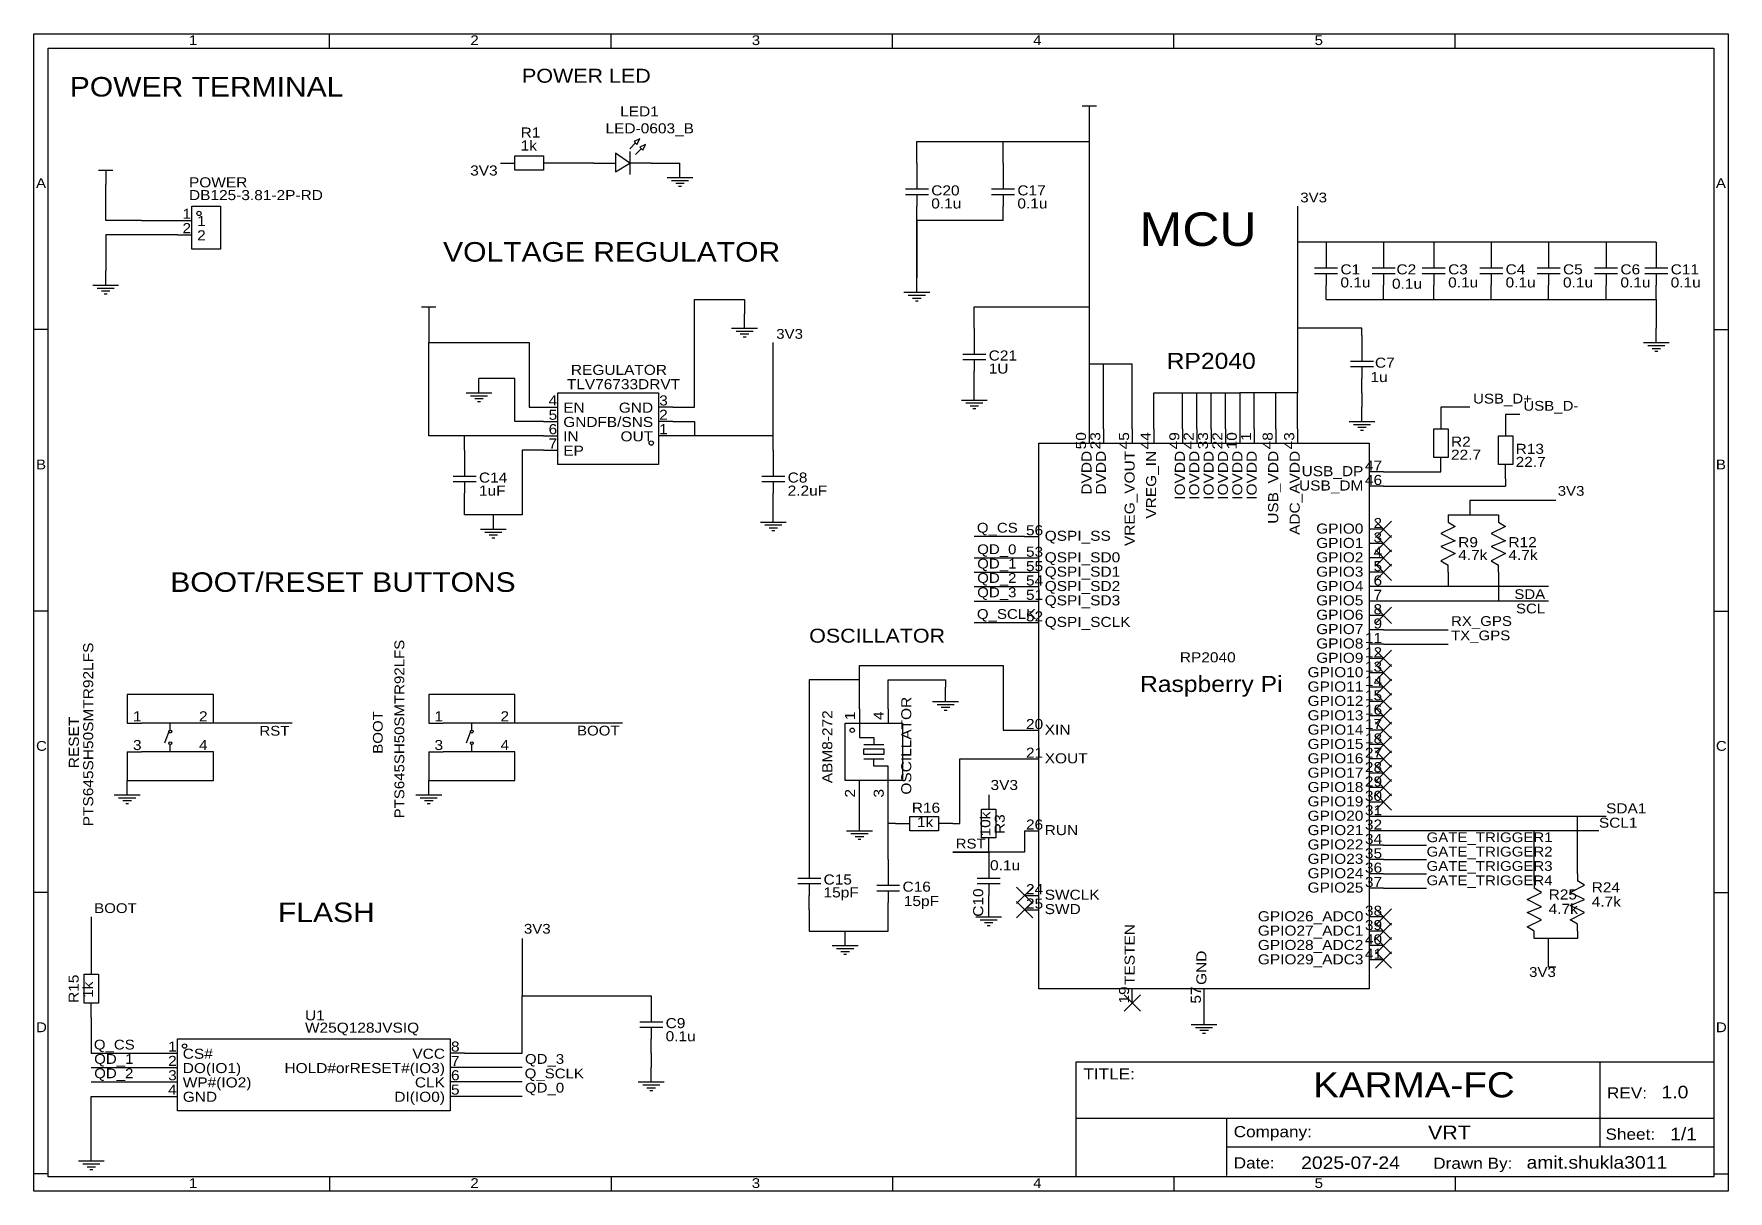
# Model space of a CAD drawing. Header units: millimetres. Extents: x 0 to 300, y -205 to 0.
import ezdxf
from ezdxf.enums import TextEntityAlignment as Align

# ---------------------------------------------------------------- set-up
doc = ezdxf.new("R2010")
doc.units = ezdxf.units.MM
doc.header["$MEASUREMENT"] = 0
doc.styles.get("Standard").update_dxf_attribs({"font": 'arial.ttf'})

msp = doc.modelspace()

# ---------------------------------------------------------------- texts
at = {"color": 1, "true_color": 0x000000, "width": 1.1}
for s, height, p in [('1', 1.73, (27.43, -2.5)), ('2', 1.73, (77.22, -2.5)), ('3', 1.73, (127, -2.5)), ('4', 1.73, (176.78, -2.5)), ('5', 1.73, (226.57, -2.5)), ('POWER TERMINAL', 3.4572, (6.35, -12.12)), ('POWER LED', 2.469, (86.36, -9.38)), ('A', 1.73, (0.38, -27.78)), ('A', 1.73, (297.56, -27.78)), ('1', 1.78, (28.88, -34.52)), ('MCU', 5.927, (195.58, -39.29)), ('2', 1.78, (28.88, -37.06)), ('VOLTAGE REGULATOR', 3.4572, (72.39, -41.33)), ('EN', 1.778, (93.65, -67.54)), ('3', 1.78, (110.62, -66.27)), ('GND', 1.778, (93.65, -70.08)), ('2', 1.78, (110.62, -68.81)), ('IN', 1.778, (93.65, -72.62)), ('1', 1.78, (110.62, -71.35)), ('EP', 1.778, (93.65, -75.16)), ('B', 1.73, (0.38, -77.56)), ('B', 1.73, (297.56, -77.56)), ('56', 1.778, (175.51, -89.23)), ('QSPI_SS', 1.778, (178.82, -90.21)), ('53', 1.778, (175.51, -93.04)), ('QSPI_SD0', 1.778, (178.82, -94.02)), ('BOOT/RESET BUTTONS', 3.4572, (24.13, -99.75)), ('55', 1.778, (175.51, -95.58)), ('54', 1.778, (175.51, -98.12)), ('QSPI_SD1', 1.778, (178.82, -96.56)), ('51', 1.778, (175.51, -100.66)), ('QSPI_SD2', 1.778, (178.82, -99.1)), ('QSPI_SD3', 1.778, (178.82, -101.64)), ('52', 1.778, (175.51, -104.47)), ('QSPI_SCLK', 1.778, (178.82, -105.45)), ('OSCILLATOR', 2.469, (137.16, -108.44)), ('2', 1.78, (29.21, -122.15)), ('2', 1.78, (82.55, -122.15)), ('20', 1.778, (175.51, -123.52)), ('XIN', 1.778, (178.82, -124.5)), ('C', 1.73, (0.38, -127.35)), ('4', 1.78, (29.21, -127.23)), ('4', 1.78, (82.55, -127.23)), ('C', 1.73, (297.56, -127.35)), ('21', 1.778, (175.51, -128.6)), ('XOUT', 1.778, (178.82, -129.58)), ('26', 1.778, (175.51, -141.3)), ('RUN', 1.778, (178.82, -142.28)), ('24', 1.778, (175.51, -152.73)), ('SWCLK', 1.778, (178.82, -153.71)), ('FLASH', 3.457, (43.18, -158.17)), ('25', 1.778, (175.51, -155.27)), ('SWD', 1.778, (178.82, -156.25)), ('D', 1.73, (0.38, -177.13)), ('D', 1.73, (297.56, -177.13)), ('CS#', 1.778, (26.34, -181.84)), ('8', 1.78, (73.79, -180.57)), ('DO(IO1)', 1.778, (26.34, -184.38)), ('7', 1.78, (73.79, -183.11)), ('WP#(IO2)', 1.778, (26.34, -186.92)), ('6', 1.78, (73.79, -185.65)), ('TITLE:', 1.976, (185.67, -185.56)), ('GND', 1.778, (26.34, -189.46)), ('5', 1.78, (73.79, -188.19)), ('REV:', 1.976, (278.29, -188.93)), ('Company:', 1.976, (212.25, -195.78)), ('Sheet:', 1.976, (278.03, -196.23)), ('Date:', 1.976, (212.25, -201.31)), ('Drawn By:', 1.976, (247.55, -201.37)), ('1', 1.73, (27.43, -204.69)), ('2', 1.73, (77.22, -204.69)), ('3', 1.73, (127, -204.69)), ('4', 1.73, (176.78, -204.69)), ('5', 1.73, (226.57, -204.69))]:
    msp.add_text(s, height=height, dxfattribs=at).set_placement(p, align=Align.BOTTOM_LEFT)
at = {"color": 1, "true_color": 0x0000ff, "width": 1.1}
for s, height, p in [('LED1', 1.778, (103.72, -15.14)), ('R1', 1.778, (86.11, -18.87)), ('LED-0603_B', 1.778, (101.13, -18.13)), ('1k', 1.778, (86.11, -21.17)), ('POWER', 1.778, (27.44, -27.68)), ('C20', 1.778, (158.75, -29.11)), ('C17', 1.778, (173.99, -29.11)), ('DB125-3.81-2P-RD', 1.778, (27.44, -29.94)), ('0.1u', 1.778, (158.75, -31.42)), ('0.1u', 1.778, (173.99, -31.42)), ('3V3', 1.729, (224.03, -30.33)), ('C1', 1.778, (231.14, -43.08)), ('C2', 1.778, (241.05, -43.08)), ('C3', 1.778, (250.19, -43.08)), ('C4', 1.778, (260.35, -43.08)), ('C5', 1.778, (270.51, -43.08)), ('C6', 1.778, (280.67, -43.08)), ('C11', 1.778, (289.56, -43.08)), ('0.1u', 1.778, (231.14, -45.39)), ('0.1u', 1.778, (240.26, -45.62)), ('0.1u', 1.778, (250.19, -45.39)), ('0.1u', 1.778, (260.35, -45.39)), ('0.1u', 1.778, (270.51, -45.39)), ('0.1u', 1.778, (280.67, -45.39)), ('0.1u', 1.778, (289.56, -45.39)), ('3V3', 1.729, (131.32, -54.46)), ('C21', 1.778, (168.91, -58.32)), ('REGULATOR', 1.778, (95, -60.86)), ('1U', 1.778, (168.91, -60.63)), ('1u', 1.778, (236.45, -62.13)), ('C7', 1.778, (237.24, -59.59)), ('TLV76733DRVT', 1.778, (94.28, -63.39)), ('USB_D+', 1.729, (254.61, -65.91)), ('USB_D-', 1.729, (263.5, -67.18)), ('R2', 1.778, (250.7, -73.56)), ('22.7', 1.778, (250.7, -75.87)), ('22.7', 1.778, (262.13, -77.14)), ('R13', 1.778, (262.13, -74.83)), ('C14', 1.778, (78.74, -79.91)), ('C8', 1.778, (133.35, -79.91)), ('1uF', 1.778, (78.74, -82.22)), ('2.2uF', 1.778, (133.35, -82.22)), ('3V3', 1.729, (269.57, -82.23)), ('Q_CS', 1.729, (166.82, -88.75)), ('R9', 1.778, (251.97, -91.34)), ('R12', 1.778, (260.86, -91.34)), ('QD_0', 1.729, (166.88, -92.56)), ('QD_1', 1.729, (166.88, -95.1)), ('4.7k', 1.778, (251.97, -93.6)), ('4.7k', 1.778, (260.86, -93.6)), ('QD_2', 1.729, (166.88, -97.64)), ('QD_3', 1.729, (166.88, -100.18)), ('Q_SCLK', 1.729, (166.83, -104.01)), ('RX_GPS', 1.729, (250.7, -105.26)), ('TX_GPS', 1.729, (250.7, -107.8)), ('RP2040', 1.778, (202.73, -111.71)), ('3V3', 1.778, (169.24, -134.3)), ('R16', 1.778, (155.31, -138.32)), ('SDA1', 1.778, (278.13, -138.43)), ('1k', 1.778, (156.22, -140.87)), ('SCL1', 1.778, (276.86, -140.97)), ('RST', 1.729, (163.07, -144.63)), ('GATE_TRIGGER1', 1.7286, (246.38, -143.51)), ('GATE_TRIGGER2', 1.7286, (246.38, -146.05)), ('0.1u', 1.778, (169.15, -148.5)), ('GATE_TRIGGER3', 1.7286, (246.38, -148.59)), ('C15', 1.778, (139.7, -151.02)), ('GATE_TRIGGER4', 1.7286, (246.38, -151.13)), ('15pF', 1.778, (139.7, -153.3)), ('C16', 1.778, (153.67, -152.29)), ('15pF', 1.778, (153.9, -154.83)), ('BOOT', 1.729, (10.67, -156.05)), ('3V3', 1.729, (86.69, -159.7)), ('U1', 1.778, (47.96, -175.05)), ('W25Q128JVSIQ', 1.778, (47.96, -177.23)), ('0.1u', 1.778, (111.76, -178.74)), ('C9', 1.778, (111.76, -176.43)), ('Q_CS', 1.729, (10.61, -180.19)), ('QD_1', 1.729, (10.67, -182.73)), ('QD_3', 1.729, (86.87, -182.73)), ('QD_2', 1.729, (10.67, -185.27)), ('Q_SCLK', 1.729, (86.82, -185.29)), ('QD_0', 1.729, (86.87, -187.81)), ('1.0', 2.222, (287.94, -188.98)), ('1/1', 2.222, (289.46, -196.4)), ('2025-07-24', 2.222, (224.19, -201.48)), ('amit.shukla3011', 2.2225, (264.07, -201.42))]:
    msp.add_text(s, height=height, dxfattribs=at).set_placement(p, align=Align.BOTTOM_LEFT)
for s, height, p in [('3V3', 1.778, (82.04, -25.59)), ('SDA', 1.729, (267.36, -100.5)), ('SCL', 1.729, (267.36, -103.04)), ('RST', 1.729, (45.21, -124.67)), ('BOOT', 1.729, (103.61, -124.64))]:
    msp.add_text(s, height=height, dxfattribs=at).set_placement(p, align=Align.BOTTOM_RIGHT)
at = {"color": 1, "true_color": 0x000000, "width": 1.1}
for s, height, p in [('1', 1.78, (27.81, -33.25)), ('2', 1.78, (27.81, -35.79)), ('4', 1.78, (92.58, -66.27)), ('GND', 1.778, (109.55, -67.54)), ('5', 1.78, (92.58, -68.81)), ('FB/SNS', 1.778, (109.55, -70.08)), ('6', 1.78, (92.58, -71.35)), ('7', 1.78, (92.58, -73.89)), ('OUT', 1.778, (109.55, -72.62)), ('USB_DP', 1.778, (235.2, -78.78)), ('47', 1.778, (238.51, -77.8)), ('USB_DM', 1.778, (235.2, -81.32)), ('46', 1.778, (238.51, -80.34)), ('GPIO0', 1.778, (235.2, -88.94)), ('2', 1.78, (238.51, -87.96)), ('GPIO1', 1.778, (235.2, -91.48)), ('3', 1.78, (238.51, -90.5)), ('GPIO2', 1.778, (235.2, -94.02)), ('4', 1.78, (238.51, -93.04)), ('GPIO3', 1.778, (235.2, -96.56)), ('5', 1.78, (238.51, -95.58)), ('6', 1.78, (238.51, -98.12)), ('GPIO4', 1.778, (235.2, -99.1)), ('7', 1.78, (238.51, -100.66)), ('GPIO5', 1.778, (235.2, -101.64)), ('GPIO6', 1.778, (235.2, -104.18)), ('8', 1.78, (238.51, -103.2)), ('GPIO7', 1.778, (235.2, -106.72)), ('9', 1.78, (238.51, -105.74)), ('GPIO8', 1.778, (235.2, -109.26)), ('11', 1.778, (238.51, -108.28)), ('GPIO9', 1.778, (235.2, -111.8)), ('12', 1.778, (238.51, -110.82)), ('GPIO10', 1.778, (235.2, -114.34)), ('13', 1.778, (238.51, -113.36)), ('14', 1.778, (238.51, -115.9)), ('GPIO11', 1.778, (235.2, -116.88)), ('15', 1.778, (238.51, -118.44)), ('1', 1.78, (19.05, -122.15)), ('1', 1.78, (72.39, -122.15)), ('GPIO12', 1.778, (235.2, -119.42)), ('GPIO13', 1.778, (235.2, -121.96)), ('16', 1.778, (238.51, -120.98)), ('GPIO14', 1.778, (235.2, -124.5)), ('17', 1.778, (238.51, -123.52)), ('3', 1.78, (19.05, -127.23)), ('3', 1.78, (72.39, -127.23)), ('GPIO15', 1.778, (235.2, -127.04)), ('18', 1.778, (238.51, -126.06)), ('GPIO16', 1.778, (235.2, -129.58)), ('27', 1.778, (238.51, -128.6)), ('28', 1.778, (238.51, -131.14)), ('GPIO17', 1.778, (235.2, -132.12)), ('29', 1.778, (238.51, -133.68)), ('GPIO18', 1.778, (235.2, -134.66)), ('GPIO19', 1.778, (235.2, -137.2)), ('30', 1.778, (238.51, -136.22)), ('GPIO20', 1.778, (235.2, -139.74)), ('31', 1.778, (238.51, -138.76)), ('GPIO21', 1.778, (235.2, -142.28)), ('32', 1.778, (238.51, -141.3)), ('GPIO22', 1.778, (235.2, -144.82)), ('34', 1.778, (238.51, -143.84)), ('GPIO23', 1.778, (235.2, -147.36)), ('35', 1.778, (238.51, -146.38)), ('36', 1.778, (238.51, -148.92)), ('GPIO24', 1.778, (235.2, -149.9)), ('37', 1.778, (238.51, -151.46)), ('GPIO25', 1.778, (235.2, -152.44)), ('GPIO26_ADC0', 1.778, (235.2, -157.52)), ('38', 1.778, (238.51, -156.54)), ('GPIO27_ADC1', 1.778, (235.2, -160.06)), ('39', 1.778, (238.51, -159.08)), ('GPIO28_ADC2', 1.778, (235.2, -162.6)), ('40', 1.778, (238.51, -161.62)), ('41', 1.778, (238.51, -164.16)), ('GPIO29_ADC3', 1.778, (235.2, -165.14)), ('1', 1.78, (25.27, -180.57)), ('VCC', 1.778, (72.72, -181.84)), ('2', 1.78, (25.27, -183.11)), ('HOLD#orRESET#(IO3)', 1.778, (72.72, -184.38)), ('3', 1.78, (25.27, -185.65)), ('CLK', 1.778, (72.72, -186.92)), ('4', 1.78, (25.27, -188.19)), ('DI(IO0)', 1.778, (72.72, -189.46))]:
    msp.add_text(s, height=height, dxfattribs=at).set_placement(p, align=Align.BOTTOM_RIGHT)
for s, height, p in [('RP2040', 2.84, (208.28, -57.85)), ('Raspberry Pi', 2.8399, (208.28, -115))]:
    msp.add_text(s, height=height, dxfattribs=at).set_placement(p, align=Align.MIDDLE_CENTER)
for s, height, p in [('50', 1.778, (186.66, -70.46)), ('23', 1.778, (189.2, -70.46)), ('45', 1.778, (194.28, -70.46)), ('44', 1.778, (198.09, -70.46)), ('49', 1.778, (203.17, -70.46)), ('42', 1.778, (205.71, -70.46)), ('33', 1.778, (208.25, -70.46)), ('22', 1.778, (210.79, -70.46)), ('10', 1.778, (213.33, -70.46)), ('1', 1.78, (215.87, -70.46)), ('48', 1.778, (219.68, -70.46)), ('43', 1.778, (223.49, -70.46)), ('DVDD', 1.778, (187.64, -73.76)), ('DVDD', 1.778, (190.18, -73.76)), ('VREG_VOUT', 1.778, (195.26, -73.76)), ('VREG_IN', 1.778, (199.07, -73.76)), ('IOVDD', 1.778, (204.15, -73.76)), ('IOVDD', 1.778, (206.69, -73.76)), ('IOVDD', 1.778, (209.23, -73.76)), ('IOVDD', 1.778, (211.77, -73.76)), ('IOVDD', 1.778, (214.31, -73.76)), ('IOVDD', 1.778, (216.85, -73.76)), ('USB_VDD', 1.778, (220.66, -73.76)), ('ADC_AVDD', 1.778, (224.47, -73.76)), ('2', 1.78, (145.8, -133.58)), ('3', 1.78, (150.88, -133.58))]:
    msp.add_text(s, height=height, rotation=90, dxfattribs=at).set_placement(p, align=Align.BOTTOM_RIGHT)
at = {"color": 1, "true_color": 0x0000ff, "width": 1.1}
for s, height, p in [('PTS645SH50SMTR92LFS', 1.778, (11.03, -140.18)), ('PTS645SH50SMTR92LFS', 1.7286, (66.04, -138.78)), ('BOOT', 1.729, (62.23, -127.35)), ('ABM8-272', 1.778, (141.78, -132.57)), ('OSCILLATOR', 1.778, (155.75, -134.58)), ('RESET', 1.778, (8.49, -129.91)), ('10k', 1.778, (169.74, -141.98)), ('R3', 1.778, (172.28, -141.56)), ('C10', 1.778, (168.47, -156.19)), ('R15', 1.778, (8.45, -171.43)), ('1k', 1.778, (10.99, -170.53))]:
    msp.add_text(s, height=height, rotation=90, dxfattribs=at).set_placement(p, align=Align.BOTTOM_LEFT)
at = {"color": 1, "true_color": 0x000000, "width": 1.1}
for s, height, p in [('1', 1.78, (145.8, -121.39)), ('4', 1.78, (150.88, -121.39)), ('TESTEN', 1.778, (195.26, -168.25)), ('GND', 1.778, (207.96, -168.25)), ('19', 1.778, (194.28, -171.55)), ('57', 1.778, (206.98, -171.55))]:
    msp.add_text(s, height=height, rotation=90, dxfattribs=at).set_placement(p, align=Align.BOTTOM_LEFT)
at = {"color": 1, "true_color": 0x000080, "width": 1.1}
for s, height, p in [('R25', 1.778, (267.97, -153.67)), ('4.7k', 1.778, (275.59, -154.94)), ('R24', 1.778, (275.59, -152.4)), ('4.7k', 1.778, (267.97, -156.21)), ('KARMA-FC', 4.445, (226.31, -189.47)), ('VRT', 2.469, (246.63, -196.33))]:
    msp.add_text(s, height=height, dxfattribs=at).set_placement(p, align=Align.BOTTOM_LEFT)
at = {"color": 1, "true_color": 0x0000ff, "width": 1.1}
msp.add_text('3V3', height=1.729, dxfattribs=at).set_placement((269.24, -165.1), align=Align.TOP_RIGHT)

# ---------------------------------------------------------------- linework, layer by layer
at = {"color": 1, "true_color": 0x000000}
for points in [[(0, 0), (299.72, 0), (299.72, -204.72), (0, -204.72)], [(2.54, -2.54), (297.18, -2.54), (297.18, -202.18), (2.54, -202.18)], [(184.4, -181.86), (297.18, -181.86), (297.18, -202.18), (184.4, -202.18)]]:
    msp.add_lwpolyline(points, close=True, dxfattribs=at)
for points in [[(52.32, -2.54), (52.32, 0)], [(102.11, -2.54), (102.11, 0)], [(151.89, -2.54), (151.89, 0)], [(201.68, -2.54), (201.68, 0)], [(251.46, -2.54), (251.46, 0)], [(2.54, -52.32), (0, -52.32)], [(297.18, -52.32), (299.72, -52.32)], [(2.54, -102.11), (0, -102.11)], [(297.18, -102.11), (299.72, -102.11)], [(2.54, -151.89), (0, -151.89)], [(297.18, -151.89), (299.72, -151.89)], [(277.01, -181.88), (277.02, -191.83)], [(184.43, -191.83), (297.09, -191.83)], [(210.98, -191.83), (210.98, -201.99)], [(277.02, -191.83), (277.02, -196.91)], [(210.98, -196.91), (297.09, -196.91)], [(2.54, -201.68), (0, -201.68)], [(52.32, -202.18), (52.32, -204.72)], [(102.11, -202.18), (102.11, -204.72)], [(151.89, -202.18), (151.89, -204.72)], [(201.68, -202.18), (201.68, -204.72)], [(251.46, -202.18), (251.46, -204.72)], [(297.18, -201.68), (299.72, -201.68)]]:
    msp.add_lwpolyline(points, dxfattribs=at)
at = {"color": 1, "true_color": 0xa00000}
for points in [[(185.42, -12.7), (187.96, -12.7)], [(186.69, -12.7), (186.69, -15.24)], [(105.41, -20.32), (106.43, -19.3)], [(105.41, -20.83), (105.41, -24.89)], [(106.43, -21.34), (107.44, -20.32)], [(114.3, -25.4), (114.3, -22.86)], [(11.43, -24.13), (13.97, -24.13)], [(12.7, -24.13), (12.7, -26.67)], [(112.01, -25.4), (116.59, -25.4)], [(112.78, -25.91), (115.82, -25.91)], [(113.54, -26.42), (115.06, -26.42)], [(114.05, -26.92), (114.55, -26.92)], [(156.21, -25.4), (156.21, -27.43)], [(171.45, -25.4), (171.45, -27.43)], [(154.18, -27.43), (158.24, -27.43)], [(158.24, -28.45), (154.18, -28.45)], [(156.21, -28.45), (156.21, -30.48)], [(169.42, -27.43), (173.48, -27.43)], [(173.48, -28.45), (169.42, -28.45)], [(171.45, -28.45), (171.45, -30.48)], [(12.7, -44.45), (12.7, -41.91)], [(226.57, -41.4), (230.63, -41.4)], [(228.6, -39.37), (228.6, -41.4)], [(236.73, -41.4), (240.79, -41.4)], [(238.76, -39.37), (238.76, -41.4)], [(245.62, -41.4), (249.68, -41.4)], [(247.65, -39.37), (247.65, -41.4)], [(255.78, -41.4), (259.84, -41.4)], [(257.81, -39.37), (257.81, -41.4)], [(265.94, -41.4), (270, -41.4)], [(267.97, -39.37), (267.97, -41.4)], [(276.1, -41.4), (280.16, -41.4)], [(278.13, -39.37), (278.13, -41.4)], [(284.99, -41.4), (289.05, -41.4)], [(287.02, -39.37), (287.02, -41.4)], [(10.41, -44.45), (14.99, -44.45)], [(11.18, -44.96), (14.22, -44.96)], [(156.21, -45.72), (156.21, -43.18)], [(230.63, -42.42), (226.57, -42.42)], [(228.6, -42.42), (228.6, -44.45)], [(240.79, -42.42), (236.73, -42.42)], [(238.76, -42.42), (238.76, -44.45)], [(249.68, -42.42), (245.62, -42.42)], [(247.65, -42.42), (247.65, -44.45)], [(259.84, -42.42), (255.78, -42.42)], [(257.81, -42.42), (257.81, -44.45)], [(270, -42.42), (265.94, -42.42)], [(267.97, -42.42), (267.97, -44.45)], [(280.16, -42.42), (276.1, -42.42)], [(278.13, -42.42), (278.13, -44.45)], [(289.05, -42.42), (284.99, -42.42)], [(287.02, -42.42), (287.02, -44.45)], [(11.94, -45.47), (13.46, -45.47)], [(12.45, -45.97), (12.95, -45.97)], [(153.92, -45.72), (158.5, -45.72)], [(154.69, -46.23), (157.73, -46.23)], [(155.45, -46.74), (156.97, -46.74)], [(155.96, -47.24), (156.46, -47.24)], [(68.58, -48.26), (71.12, -48.26)], [(69.85, -48.26), (69.85, -50.8)], [(125.73, -52.07), (125.73, -49.53)], [(123.44, -52.07), (128.02, -52.07)], [(124.21, -52.58), (127.25, -52.58)], [(124.97, -53.09), (126.49, -53.09)], [(125.48, -53.59), (125.98, -53.59)], [(287.02, -54.61), (287.02, -52.07)], [(164.34, -56.64), (168.4, -56.64)], [(166.37, -54.61), (166.37, -56.64)], [(234.95, -55.88), (234.95, -57.91)], [(284.73, -54.61), (289.31, -54.61)], [(285.5, -55.12), (288.54, -55.12)], [(286.26, -55.63), (287.78, -55.63)], [(286.77, -56.13), (287.27, -56.13)], [(168.4, -57.66), (164.34, -57.66)], [(166.37, -57.66), (166.37, -59.69)], [(232.92, -57.91), (236.98, -57.91)], [(236.98, -58.93), (232.92, -58.93)], [(234.95, -58.93), (234.95, -60.96)], [(78.74, -63.5), (78.74, -60.96)], [(166.37, -64.77), (166.37, -62.23)], [(76.45, -63.5), (81.03, -63.5)], [(77.22, -64.01), (80.26, -64.01)], [(77.98, -64.52), (79.5, -64.52)], [(78.49, -65.02), (78.99, -65.02)], [(164.08, -64.77), (168.66, -64.77)], [(164.85, -65.28), (167.89, -65.28)], [(165.61, -65.79), (167.13, -65.79)], [(166.12, -66.29), (166.62, -66.29)], [(232.66, -68.58), (237.24, -68.58)], [(234.95, -68.58), (234.95, -66.04)], [(233.43, -69.09), (236.47, -69.09)], [(234.19, -69.6), (235.71, -69.6)], [(234.7, -70.1), (235.2, -70.1)], [(76.2, -76.2), (76.2, -78.23)], [(130.81, -76.2), (130.81, -78.23)], [(74.17, -78.23), (78.23, -78.23)], [(78.23, -79.25), (74.17, -79.25)], [(76.2, -79.25), (76.2, -81.28)], [(128.78, -78.23), (132.84, -78.23)], [(132.84, -79.25), (128.78, -79.25)], [(130.81, -79.25), (130.81, -81.28)], [(130.81, -86.36), (130.81, -83.82)], [(81.28, -87.63), (81.28, -85.09)], [(128.52, -86.36), (133.1, -86.36)], [(129.29, -86.87), (132.33, -86.87)], [(250.19, -86.36), (251.46, -87.12)], [(259.08, -86.36), (260.35, -87.12)], [(78.99, -87.63), (83.57, -87.63)], [(79.76, -88.14), (82.8, -88.14)], [(80.52, -88.65), (82.04, -88.65)], [(81.03, -89.15), (81.53, -89.15)], [(130.05, -87.38), (131.57, -87.38)], [(130.56, -87.88), (131.06, -87.88)], [(251.46, -87.12), (248.92, -88.39)], [(248.92, -88.39), (251.46, -89.66)], [(251.46, -89.66), (248.92, -90.68)], [(260.35, -87.12), (257.81, -88.39)], [(257.81, -88.39), (260.35, -89.66)], [(260.35, -89.66), (257.81, -90.68)], [(248.92, -90.68), (251.46, -91.95)], [(251.46, -91.95), (248.92, -93.22)], [(257.81, -90.68), (260.35, -91.95)], [(260.35, -91.95), (257.81, -93.22)], [(248.92, -93.22), (250.19, -93.98)], [(257.81, -93.22), (259.08, -93.98)], [(161.29, -118.11), (161.29, -115.57)], [(159, -118.11), (163.58, -118.11)], [(159.77, -118.62), (162.81, -118.62)], [(160.53, -119.13), (162.05, -119.13)], [(161.04, -119.63), (161.54, -119.63)], [(29.21, -121.92), (19.05, -121.92)], [(24.13, -123.19), (24.13, -121.92)], [(82.55, -121.92), (72.39, -121.92)], [(77.47, -123.19), (77.47, -121.92)], [(146.05, -121.92), (146.05, -124.46), (148.59, -124.46), (148.59, -125.73)], [(23.88, -123.44), (23.11, -125.48)], [(24.13, -127), (24.13, -125.73)], [(77.22, -123.44), (76.45, -125.48)], [(77.47, -127), (77.47, -125.73)], [(146.81, -125.73), (150.37, -125.73)], [(29.21, -127), (19.05, -127)], [(82.55, -127), (72.39, -127)], [(146.81, -128.27), (150.37, -128.27)], [(151.13, -132.08), (151.13, -129.54), (148.59, -129.54), (148.59, -128.27)], [(14.22, -134.62), (18.8, -134.62)], [(16.51, -134.62), (16.51, -132.08)], [(67.56, -134.62), (72.14, -134.62)], [(69.85, -134.62), (69.85, -132.08)], [(14.99, -135.13), (18.03, -135.13)], [(15.75, -135.64), (17.27, -135.64)], [(16.26, -136.14), (16.76, -136.14)], [(68.33, -135.13), (71.37, -135.13)], [(69.09, -135.64), (70.61, -135.64)], [(69.6, -136.14), (70.1, -136.14)], [(146.05, -140.97), (146.05, -138.43)], [(143.76, -140.97), (148.34, -140.97)], [(144.53, -141.48), (147.57, -141.48)], [(145.29, -141.99), (146.81, -141.99)], [(145.8, -142.49), (146.3, -142.49)], [(135.13, -149.35), (139.19, -149.35)], [(137.16, -147.32), (137.16, -149.35)], [(151.13, -148.59), (151.13, -150.62)], [(166.88, -149.35), (170.94, -149.35)], [(168.91, -147.32), (168.91, -149.35)], [(274.32, -150.62), (273.05, -149.86)], [(139.19, -150.37), (135.13, -150.37)], [(137.16, -150.37), (137.16, -152.4)], [(149.1, -150.62), (153.16, -150.62)], [(153.16, -151.64), (149.1, -151.64)], [(151.13, -151.64), (151.13, -153.67)], [(170.94, -150.37), (166.88, -150.37)], [(168.91, -150.37), (168.91, -152.4)], [(264.16, -153.16), (266.7, -151.89)], [(266.7, -151.89), (265.43, -151.13)], [(271.78, -151.89), (274.32, -150.62)], [(274.32, -153.16), (271.78, -151.89)], [(168.91, -156.21), (168.91, -153.67)], [(266.7, -154.43), (264.16, -153.16)], [(264.16, -155.45), (266.7, -154.43)], [(266.7, -156.72), (264.16, -155.45)], [(271.78, -154.18), (274.32, -153.16)], [(274.32, -155.45), (271.78, -154.18)], [(271.78, -156.72), (274.32, -155.45)], [(143.51, -161.29), (143.51, -158.75)], [(166.62, -156.21), (171.2, -156.21)], [(167.39, -156.72), (170.43, -156.72)], [(168.15, -157.23), (169.67, -157.23)], [(168.66, -157.73), (169.16, -157.73)], [(264.16, -157.99), (266.7, -156.72)], [(265.43, -158.75), (264.16, -157.99)], [(273.05, -157.48), (271.78, -156.72)], [(141.22, -161.29), (145.8, -161.29)], [(141.99, -161.8), (145.03, -161.8)], [(142.75, -162.31), (144.27, -162.31)], [(143.26, -162.81), (143.76, -162.81)], [(109.22, -172.72), (109.22, -174.75)], [(207.01, -175.26), (207.01, -172.72)], [(107.19, -174.75), (111.25, -174.75)], [(111.25, -175.77), (107.19, -175.77)], [(109.22, -175.77), (109.22, -177.8)], [(204.72, -175.26), (209.3, -175.26)], [(205.49, -175.77), (208.53, -175.77)], [(206.25, -176.28), (207.77, -176.28)], [(206.76, -176.78), (207.26, -176.78)], [(106.93, -185.42), (111.51, -185.42)], [(109.22, -185.42), (109.22, -182.88)], [(107.7, -185.93), (110.74, -185.93)], [(108.46, -186.44), (109.98, -186.44)], [(108.97, -186.94), (109.47, -186.94)], [(10.16, -199.39), (10.16, -196.85)], [(7.87, -199.39), (12.45, -199.39)], [(8.64, -199.9), (11.68, -199.9)], [(9.4, -200.41), (10.92, -200.41)], [(9.91, -200.91), (10.41, -200.91)]]:
    msp.add_lwpolyline(points, dxfattribs=at)
at = {"color": 1, "true_color": 0x008800}
for points in [[(186.69, -15.24), (186.69, -19.05)], [(156.21, -22.86), (156.21, -19.05)], [(156.21, -19.05), (171.45, -19.05)], [(171.45, -22.86), (171.45, -19.05)], [(171.45, -19.05), (186.69, -19.05)], [(186.69, -19.05), (186.69, -36.83)], [(99.06, -22.86), (92.71, -22.86)], [(109.22, -22.86), (114.3, -22.86)], [(12.7, -33.02), (12.7, -26.67)], [(223.52, -30.48), (223.52, -36.83)], [(19.05, -33.02), (12.7, -33.02)], [(25.4, -35.56), (12.7, -35.56)], [(12.7, -35.56), (12.7, -41.91)], [(19.05, -33.02), (25.4, -33.02)], [(156.21, -33.02), (156.21, -43.18)], [(171.45, -33.02), (156.21, -33.02)], [(156.21, -43.18), (156.21, -33.02)], [(186.69, -36.83), (186.69, -48.26)], [(228.6, -36.83), (223.52, -36.83)], [(223.52, -36.83), (223.52, -52.07)], [(238.76, -36.83), (228.6, -36.83)], [(247.65, -36.83), (238.76, -36.83)], [(257.81, -36.83), (247.65, -36.83)], [(267.97, -36.83), (257.81, -36.83)], [(278.13, -36.83), (267.97, -36.83)], [(287.02, -36.83), (278.13, -36.83)], [(116.84, -66.04), (116.84, -46.99)], [(116.84, -46.99), (125.73, -46.99)], [(125.73, -46.99), (125.73, -49.53)], [(228.6, -46.99), (238.76, -46.99)], [(238.76, -46.99), (247.65, -46.99)], [(247.65, -46.99), (257.81, -46.99)], [(257.81, -46.99), (267.97, -46.99)], [(267.97, -46.99), (278.13, -46.99)], [(278.13, -46.99), (287.02, -46.99)], [(287.02, -46.99), (287.02, -52.07)], [(69.85, -50.8), (69.85, -54.61)], [(166.37, -52.07), (166.37, -48.26)], [(166.37, -48.26), (186.69, -48.26)], [(186.69, -48.26), (186.69, -58.42)], [(223.52, -52.07), (223.52, -63.5)], [(234.95, -52.07), (223.52, -52.07)], [(234.95, -53.34), (234.95, -52.07)], [(69.85, -54.61), (87.63, -54.61)], [(69.85, -71.12), (69.85, -54.61)], [(87.63, -54.61), (87.63, -66.04)], [(130.81, -71.12), (130.81, -54.61)], [(186.69, -58.42), (186.69, -69.85)], [(189.23, -58.42), (186.69, -58.42)], [(189.23, -69.85), (189.23, -58.42)], [(194.31, -58.42), (189.23, -58.42)], [(194.31, -69.85), (194.31, -58.42)], [(85.09, -60.96), (78.74, -60.96)], [(85.09, -68.58), (85.09, -60.96)], [(198.12, -69.85), (198.12, -63.5)], [(198.12, -63.5), (203.2, -63.5)], [(203.2, -63.5), (205.74, -63.5)], [(203.2, -69.85), (203.2, -63.5)], [(205.74, -63.5), (208.28, -63.5)], [(205.74, -69.85), (205.74, -63.5)], [(208.28, -63.5), (210.82, -63.5)], [(208.28, -69.85), (208.28, -63.5)], [(210.82, -63.5), (213.36, -63.5)], [(210.82, -69.85), (210.82, -63.5)], [(213.36, -63.5), (213.36, -69.85)], [(215.9, -63.5), (213.36, -63.5)], [(215.9, -69.85), (215.9, -63.5)], [(219.71, -63.5), (215.9, -63.5)], [(219.71, -69.85), (219.71, -63.5)], [(223.52, -63.5), (219.71, -63.5)], [(223.52, -69.85), (223.52, -63.5)], [(234.95, -63.5), (234.95, -66.04)], [(90.17, -68.58), (85.09, -68.58)], [(87.63, -66.04), (90.17, -66.04)], [(113.03, -66.04), (116.84, -66.04)], [(113.03, -68.58), (116.84, -68.58)], [(116.84, -68.58), (116.84, -71.12)], [(254, -66.04), (248.92, -66.04)], [(248.92, -66.04), (248.92, -67.31)], [(262.89, -67.31), (260.35, -67.31)], [(260.35, -67.31), (260.35, -68.58)], [(76.2, -71.12), (69.85, -71.12)], [(90.17, -71.12), (76.2, -71.12)], [(76.2, -73.66), (76.2, -71.12)], [(116.84, -71.12), (113.03, -71.12)], [(127, -71.12), (116.84, -71.12)], [(130.81, -71.12), (127, -71.12)], [(130.81, -73.66), (130.81, -71.12)], [(90.17, -73.66), (86.36, -73.66)], [(86.36, -73.66), (86.36, -85.09)], [(238.76, -77.47), (248.92, -77.47)], [(238.76, -80.01), (260.35, -80.01)], [(260.35, -78.74), (260.35, -80.01)], [(76.2, -85.09), (76.2, -83.82)], [(269.24, -82.55), (254, -82.55)], [(254, -82.55), (254, -85.09)], [(81.28, -85.09), (76.2, -85.09)], [(86.36, -85.09), (81.28, -85.09)], [(250.19, -85.09), (254, -85.09)], [(254, -85.09), (259.08, -85.09)], [(175.26, -88.9), (166.37, -88.9)], [(166.37, -92.71), (175.26, -92.71)], [(166.37, -95.25), (175.26, -95.25)], [(250.19, -95.25), (250.19, -97.79)], [(259.08, -95.25), (259.08, -100.33)], [(166.37, -97.79), (175.26, -97.79)], [(250.19, -97.79), (238.76, -97.79)], [(267.97, -97.79), (250.19, -97.79)], [(166.37, -100.33), (175.26, -100.33)], [(259.08, -100.33), (238.76, -100.33)], [(267.97, -100.33), (259.08, -100.33)], [(166.37, -104.14), (175.26, -104.14)], [(238.76, -105.41), (250.19, -105.41)], [(238.76, -107.95), (250.19, -107.95)], [(146.05, -114.3), (146.05, -111.76)], [(146.05, -111.76), (171.45, -111.76)], [(171.45, -111.76), (171.45, -123.19)], [(31.75, -116.84), (16.51, -116.84)], [(16.51, -116.84), (16.51, -121.92)], [(31.75, -121.92), (31.75, -116.84)], [(85.09, -116.84), (69.85, -116.84)], [(69.85, -116.84), (69.85, -121.92)], [(85.09, -121.92), (85.09, -116.84)], [(146.05, -114.3), (137.16, -114.3)], [(137.16, -114.3), (137.16, -144.78)], [(146.05, -119.38), (146.05, -114.3)], [(151.13, -119.38), (151.13, -114.3)], [(151.13, -114.3), (161.29, -114.3)], [(161.29, -114.3), (161.29, -115.57)], [(45.72, -121.92), (31.75, -121.92)], [(104.14, -121.92), (85.09, -121.92)], [(171.45, -123.19), (175.26, -123.19)], [(16.51, -127), (16.51, -132.08)], [(31.75, -132.08), (31.75, -127)], [(69.85, -127), (69.85, -132.08)], [(85.09, -132.08), (85.09, -127)], [(163.83, -139.7), (163.83, -128.27)], [(163.83, -128.27), (175.26, -128.27)], [(16.51, -132.08), (31.75, -132.08)], [(69.85, -132.08), (85.09, -132.08)], [(146.05, -138.43), (146.05, -134.62)], [(151.13, -139.7), (151.13, -134.62)], [(151.13, -146.05), (151.13, -139.7)], [(152.4, -139.7), (151.13, -139.7)], [(162.56, -139.7), (163.83, -139.7)], [(273.05, -138.43), (238.76, -138.43)], [(273.05, -148.59), (273.05, -138.43)], [(278.13, -138.43), (273.05, -138.43)], [(175.26, -140.97), (175.26, -144.78)], [(265.43, -140.97), (238.76, -140.97)], [(238.76, -143.51), (246.38, -143.51)], [(265.43, -149.86), (265.43, -140.97)], [(276.86, -140.97), (265.43, -140.97)], [(168.91, -144.78), (162.56, -144.78)], [(162.56, -144.78), (168.91, -144.78)], [(175.26, -144.78), (168.91, -144.78)], [(238.76, -146.05), (246.38, -146.05)], [(238.76, -148.59), (246.38, -148.59)], [(238.76, -151.13), (246.38, -151.13)], [(137.16, -154.94), (137.16, -158.75)], [(168.91, -154.94), (168.91, -153.67)], [(10.16, -156.21), (10.16, -163.83)], [(137.16, -158.75), (143.51, -158.75)], [(143.51, -158.75), (151.13, -158.75)], [(151.13, -158.75), (151.13, -156.21)], [(273.05, -158.75), (273.05, -160.02)], [(86.36, -160.02), (86.36, -170.18)], [(267.97, -160.02), (265.43, -160.02)], [(273.05, -160.02), (267.97, -160.02)], [(267.97, -165.1), (267.97, -160.02)], [(269.24, -165.1), (267.97, -165.1)], [(86.36, -170.18), (109.22, -170.18)], [(86.36, -180.34), (86.36, -170.18)], [(207.01, -172.72), (207.01, -171.45)], [(10.16, -173.99), (10.16, -180.34)], [(10.16, -180.34), (22.86, -180.34)], [(76.2, -180.34), (86.36, -180.34)], [(109.22, -180.34), (109.22, -182.88)], [(10.16, -182.88), (22.86, -182.88)], [(10.16, -185.42), (22.86, -185.42)], [(86.36, -182.88), (76.2, -182.88)], [(86.36, -185.42), (76.2, -185.42)], [(10.16, -196.85), (10.16, -187.96)], [(10.16, -187.96), (22.86, -187.96)], [(86.36, -187.96), (76.2, -187.96)]]:
    msp.add_lwpolyline(points, dxfattribs=at)
at = {"color": 1, "true_color": 0xa00000}
for points in [[(107.19, -18.54), (106.17, -19.05), (106.68, -19.56)], [(108.2, -19.56), (107.19, -20.07), (107.7, -20.57)], [(85.09, -21.59), (90.17, -21.59), (90.17, -24.13), (85.09, -24.13)], [(102.87, -24.38), (105.41, -22.86), (102.87, -21.08)], [(27.94, -30.48), (33.02, -30.48), (33.02, -38.1), (27.94, -38.1)], [(110.49, -76.2), (92.71, -76.2), (92.71, -63.5), (110.49, -63.5)], [(247.65, -74.93), (247.65, -69.85), (250.19, -69.85), (250.19, -74.93)], [(259.08, -76.2), (259.08, -71.12), (261.62, -71.12), (261.62, -76.2)], [(177.8, -72.39), (236.22, -72.39), (236.22, -168.91), (177.8, -168.91)], [(153.67, -121.92), (153.67, -132.08), (143.51, -132.08), (143.51, -121.92)], [(150.37, -126.49), (150.37, -127.51), (146.81, -127.51), (146.81, -126.49)], [(167.64, -142.24), (167.64, -137.16), (170.18, -137.16), (170.18, -142.24)], [(154.94, -138.43), (160.02, -138.43), (160.02, -140.97), (154.94, -140.97)], [(8.89, -171.45), (8.89, -166.37), (11.43, -166.37), (11.43, -171.45)], [(25.4, -177.8), (73.66, -177.8), (73.66, -190.5), (25.4, -190.5)]]:
    msp.add_lwpolyline(points, close=True, dxfattribs=at)
at = {"color": 1, "true_color": 0x880000}
for points in [[(82.55, -22.86), (85.09, -22.86)], [(92.71, -22.86), (90.17, -22.86)], [(99.06, -22.86), (102.87, -22.86)], [(109.22, -22.86), (105.41, -22.86)], [(156.21, -22.86), (156.21, -25.4)], [(171.45, -22.86), (171.45, -25.4)], [(156.21, -33.02), (156.21, -30.48)], [(171.45, -33.02), (171.45, -30.48)], [(25.4, -33.02), (27.94, -33.02)], [(25.4, -35.56), (27.94, -35.56)], [(228.6, -36.83), (228.6, -39.37)], [(238.76, -36.83), (238.76, -39.37)], [(247.65, -36.83), (247.65, -39.37)], [(257.81, -36.83), (257.81, -39.37)], [(267.97, -36.83), (267.97, -39.37)], [(278.13, -36.83), (278.13, -39.37)], [(287.02, -36.83), (287.02, -39.37)], [(228.6, -46.99), (228.6, -44.45)], [(238.76, -46.99), (238.76, -44.45)], [(247.65, -46.99), (247.65, -44.45)], [(257.81, -46.99), (257.81, -44.45)], [(267.97, -46.99), (267.97, -44.45)], [(278.13, -46.99), (278.13, -44.45)], [(287.02, -46.99), (287.02, -44.45)], [(166.37, -52.07), (166.37, -54.61)], [(234.95, -53.34), (234.95, -55.88)], [(166.37, -62.23), (166.37, -59.69)], [(234.95, -63.5), (234.95, -60.96)], [(90.17, -66.04), (92.71, -66.04)], [(90.17, -68.58), (92.71, -68.58)], [(113.03, -66.04), (110.49, -66.04)], [(113.03, -68.58), (110.49, -68.58)], [(248.92, -67.31), (248.92, -69.85)], [(260.35, -68.58), (260.35, -71.12)], [(90.17, -71.12), (92.71, -71.12)], [(113.03, -71.12), (110.49, -71.12)], [(186.69, -69.85), (186.69, -72.39)], [(189.23, -69.85), (189.23, -72.39)], [(194.31, -69.85), (194.31, -72.39)], [(198.12, -69.85), (198.12, -72.39)], [(203.2, -69.85), (203.2, -72.39)], [(205.74, -69.85), (205.74, -72.39)], [(208.28, -69.85), (208.28, -72.39)], [(210.82, -69.85), (210.82, -72.39)], [(213.36, -69.85), (213.36, -72.39)], [(215.9, -69.85), (215.9, -72.39)], [(219.71, -69.85), (219.71, -72.39)], [(223.52, -69.85), (223.52, -72.39)], [(76.2, -73.66), (76.2, -76.2)], [(90.17, -73.66), (92.71, -73.66)], [(130.81, -73.66), (130.81, -76.2)], [(248.92, -77.47), (248.92, -74.93)], [(238.76, -77.47), (236.22, -77.47)], [(260.35, -78.74), (260.35, -76.2)], [(238.76, -80.01), (236.22, -80.01)], [(76.2, -83.82), (76.2, -81.28)], [(130.81, -83.82), (130.81, -81.28)], [(250.19, -85.09), (250.19, -86.36)], [(259.08, -85.09), (259.08, -86.36)], [(175.26, -88.9), (177.8, -88.9)], [(238.76, -87.63), (236.22, -87.63)], [(175.26, -92.71), (177.8, -92.71)], [(238.76, -90.17), (236.22, -90.17)], [(238.76, -92.71), (236.22, -92.71)], [(175.26, -95.25), (177.8, -95.25)], [(238.76, -95.25), (236.22, -95.25)], [(250.19, -95.25), (250.19, -93.98)], [(259.08, -95.25), (259.08, -93.98)], [(175.26, -97.79), (177.8, -97.79)], [(238.76, -97.79), (236.22, -97.79)], [(175.26, -100.33), (177.8, -100.33)], [(238.76, -100.33), (236.22, -100.33)], [(175.26, -104.14), (177.8, -104.14)], [(238.76, -102.87), (236.22, -102.87)], [(238.76, -105.41), (236.22, -105.41)], [(238.76, -107.95), (236.22, -107.95)], [(238.76, -110.49), (236.22, -110.49)], [(238.76, -113.03), (236.22, -113.03)], [(238.76, -115.57), (236.22, -115.57)], [(146.05, -119.38), (146.05, -121.92)], [(151.13, -119.38), (151.13, -121.92)], [(238.76, -118.11), (236.22, -118.11)], [(16.51, -121.92), (19.05, -121.92)], [(31.75, -121.92), (29.21, -121.92)], [(69.85, -121.92), (72.39, -121.92)], [(85.09, -121.92), (82.55, -121.92)], [(238.76, -120.65), (236.22, -120.65)], [(175.26, -123.19), (177.8, -123.19)], [(238.76, -123.19), (236.22, -123.19)], [(238.76, -125.73), (236.22, -125.73)], [(16.51, -127), (19.05, -127)], [(31.75, -127), (29.21, -127)], [(69.85, -127), (72.39, -127)], [(85.09, -127), (82.55, -127)], [(175.26, -128.27), (177.8, -128.27)], [(238.76, -128.27), (236.22, -128.27)], [(238.76, -130.81), (236.22, -130.81)], [(146.05, -134.62), (146.05, -132.08)], [(151.13, -134.62), (151.13, -132.08)], [(168.91, -134.62), (168.91, -137.16)], [(238.76, -133.35), (236.22, -133.35)], [(238.76, -135.89), (236.22, -135.89)], [(152.4, -139.7), (154.94, -139.7)], [(162.56, -139.7), (160.02, -139.7)], [(238.76, -138.43), (236.22, -138.43)], [(168.91, -144.78), (168.91, -142.24)], [(175.26, -140.97), (177.8, -140.97)], [(238.76, -140.97), (236.22, -140.97)], [(238.76, -143.51), (236.22, -143.51)], [(137.16, -144.78), (137.16, -147.32)], [(151.13, -146.05), (151.13, -148.59)], [(168.91, -144.78), (168.91, -147.32)], [(238.76, -146.05), (236.22, -146.05)], [(238.76, -148.59), (236.22, -148.59)], [(265.43, -149.86), (265.43, -151.13)], [(273.05, -148.59), (273.05, -149.86)], [(137.16, -154.94), (137.16, -152.4)], [(168.91, -154.94), (168.91, -152.4)], [(175.26, -152.4), (177.8, -152.4)], [(238.76, -151.13), (236.22, -151.13)], [(151.13, -156.21), (151.13, -153.67)], [(175.26, -154.94), (177.8, -154.94)], [(238.76, -156.21), (236.22, -156.21)], [(238.76, -158.75), (236.22, -158.75)], [(265.43, -160.02), (265.43, -158.75)], [(273.05, -158.75), (273.05, -157.48)], [(238.76, -161.29), (236.22, -161.29)], [(10.16, -163.83), (10.16, -166.37)], [(238.76, -163.83), (236.22, -163.83)], [(109.22, -170.18), (109.22, -172.72)], [(194.31, -171.45), (194.31, -168.91)], [(207.01, -171.45), (207.01, -168.91)], [(10.16, -173.99), (10.16, -171.45)], [(109.22, -180.34), (109.22, -177.8)], [(22.86, -180.34), (25.4, -180.34)], [(76.2, -180.34), (73.66, -180.34)], [(22.86, -182.88), (25.4, -182.88)], [(22.86, -185.42), (25.4, -185.42)], [(76.2, -182.88), (73.66, -182.88)], [(76.2, -185.42), (73.66, -185.42)], [(22.86, -187.96), (25.4, -187.96)], [(76.2, -187.96), (73.66, -187.96)]]:
    msp.add_lwpolyline(points, dxfattribs=at)
at = {"color": 1, "true_color": 0x999999}
for points in [[(240.2, -86.19), (237.32, -89.07)], [(237.32, -86.19), (240.2, -89.07)], [(240.2, -88.73), (237.32, -91.61)], [(237.32, -88.73), (240.2, -91.61)], [(240.2, -91.27), (237.32, -94.15)], [(237.32, -91.27), (240.2, -94.15)], [(240.2, -93.81), (237.32, -96.69)], [(237.32, -93.81), (240.2, -96.69)], [(240.2, -101.43), (237.32, -104.31)], [(237.32, -101.43), (240.2, -104.31)], [(240.2, -109.05), (237.32, -111.93)], [(237.32, -109.05), (240.2, -111.93)], [(240.2, -111.59), (237.32, -114.47)], [(237.32, -111.59), (240.2, -114.47)], [(240.2, -114.13), (237.32, -117.01)], [(237.32, -114.13), (240.2, -117.01)], [(240.2, -116.67), (237.32, -119.55)], [(237.32, -116.67), (240.2, -119.55)], [(240.2, -119.21), (237.32, -122.09)], [(237.32, -119.21), (240.2, -122.09)], [(240.2, -121.75), (237.32, -124.63)], [(237.32, -121.75), (240.2, -124.63)], [(240.2, -124.29), (237.32, -127.17)], [(237.32, -124.29), (240.2, -127.17)], [(240.2, -126.83), (237.32, -129.71)], [(237.32, -126.83), (240.2, -129.71)], [(240.2, -129.37), (237.32, -132.25)], [(237.32, -129.37), (240.2, -132.25)], [(240.2, -131.91), (237.32, -134.79)], [(237.32, -131.91), (240.2, -134.79)], [(240.2, -134.45), (237.32, -137.33)], [(237.32, -134.45), (240.2, -137.33)], [(176.7, -150.96), (173.82, -153.84)], [(173.82, -150.96), (176.7, -153.84)], [(176.7, -153.5), (173.82, -156.38)], [(173.82, -153.5), (176.7, -156.38)], [(240.2, -154.77), (237.32, -157.65)], [(237.32, -154.77), (240.2, -157.65)], [(240.2, -157.31), (237.32, -160.19)], [(237.32, -157.31), (240.2, -160.19)], [(240.2, -159.85), (237.32, -162.73)], [(237.32, -159.85), (240.2, -162.73)], [(240.2, -162.39), (237.32, -165.27)], [(237.32, -162.39), (240.2, -165.27)], [(195.75, -170.01), (192.87, -172.89)], [(192.87, -170.01), (195.75, -172.89)]]:
    msp.add_lwpolyline(points, dxfattribs=at)
at = {"true_color": 0x000000}
for centre, major_axis in [((29.21, -31.75), (0, 0.381)), ((109.22, -72.39), (0, 0.381)), ((144.78, -123.19), (0, 0.381)), ((24.13, -123.44), (0, 0.254)), ((24.13, -125.48), (0, 0.254)), ((77.47, -123.44), (0, 0.254)), ((77.47, -125.48), (0, 0.254)), ((26.67, -179.07), (0, 0.381))]:
    msp.add_ellipse(centre, major_axis=major_axis, ratio=1, dxfattribs=at)

msp.set_redraw_order([(e.dxf.handle, doc.entitydb.next_handle()) for e in msp.query("TEXT MTEXT ATTDEF DIMENSION ARC_DIMENSION")])  # texts and dimensions are drawn at this point

doc.saveas('drawing.dxf')
